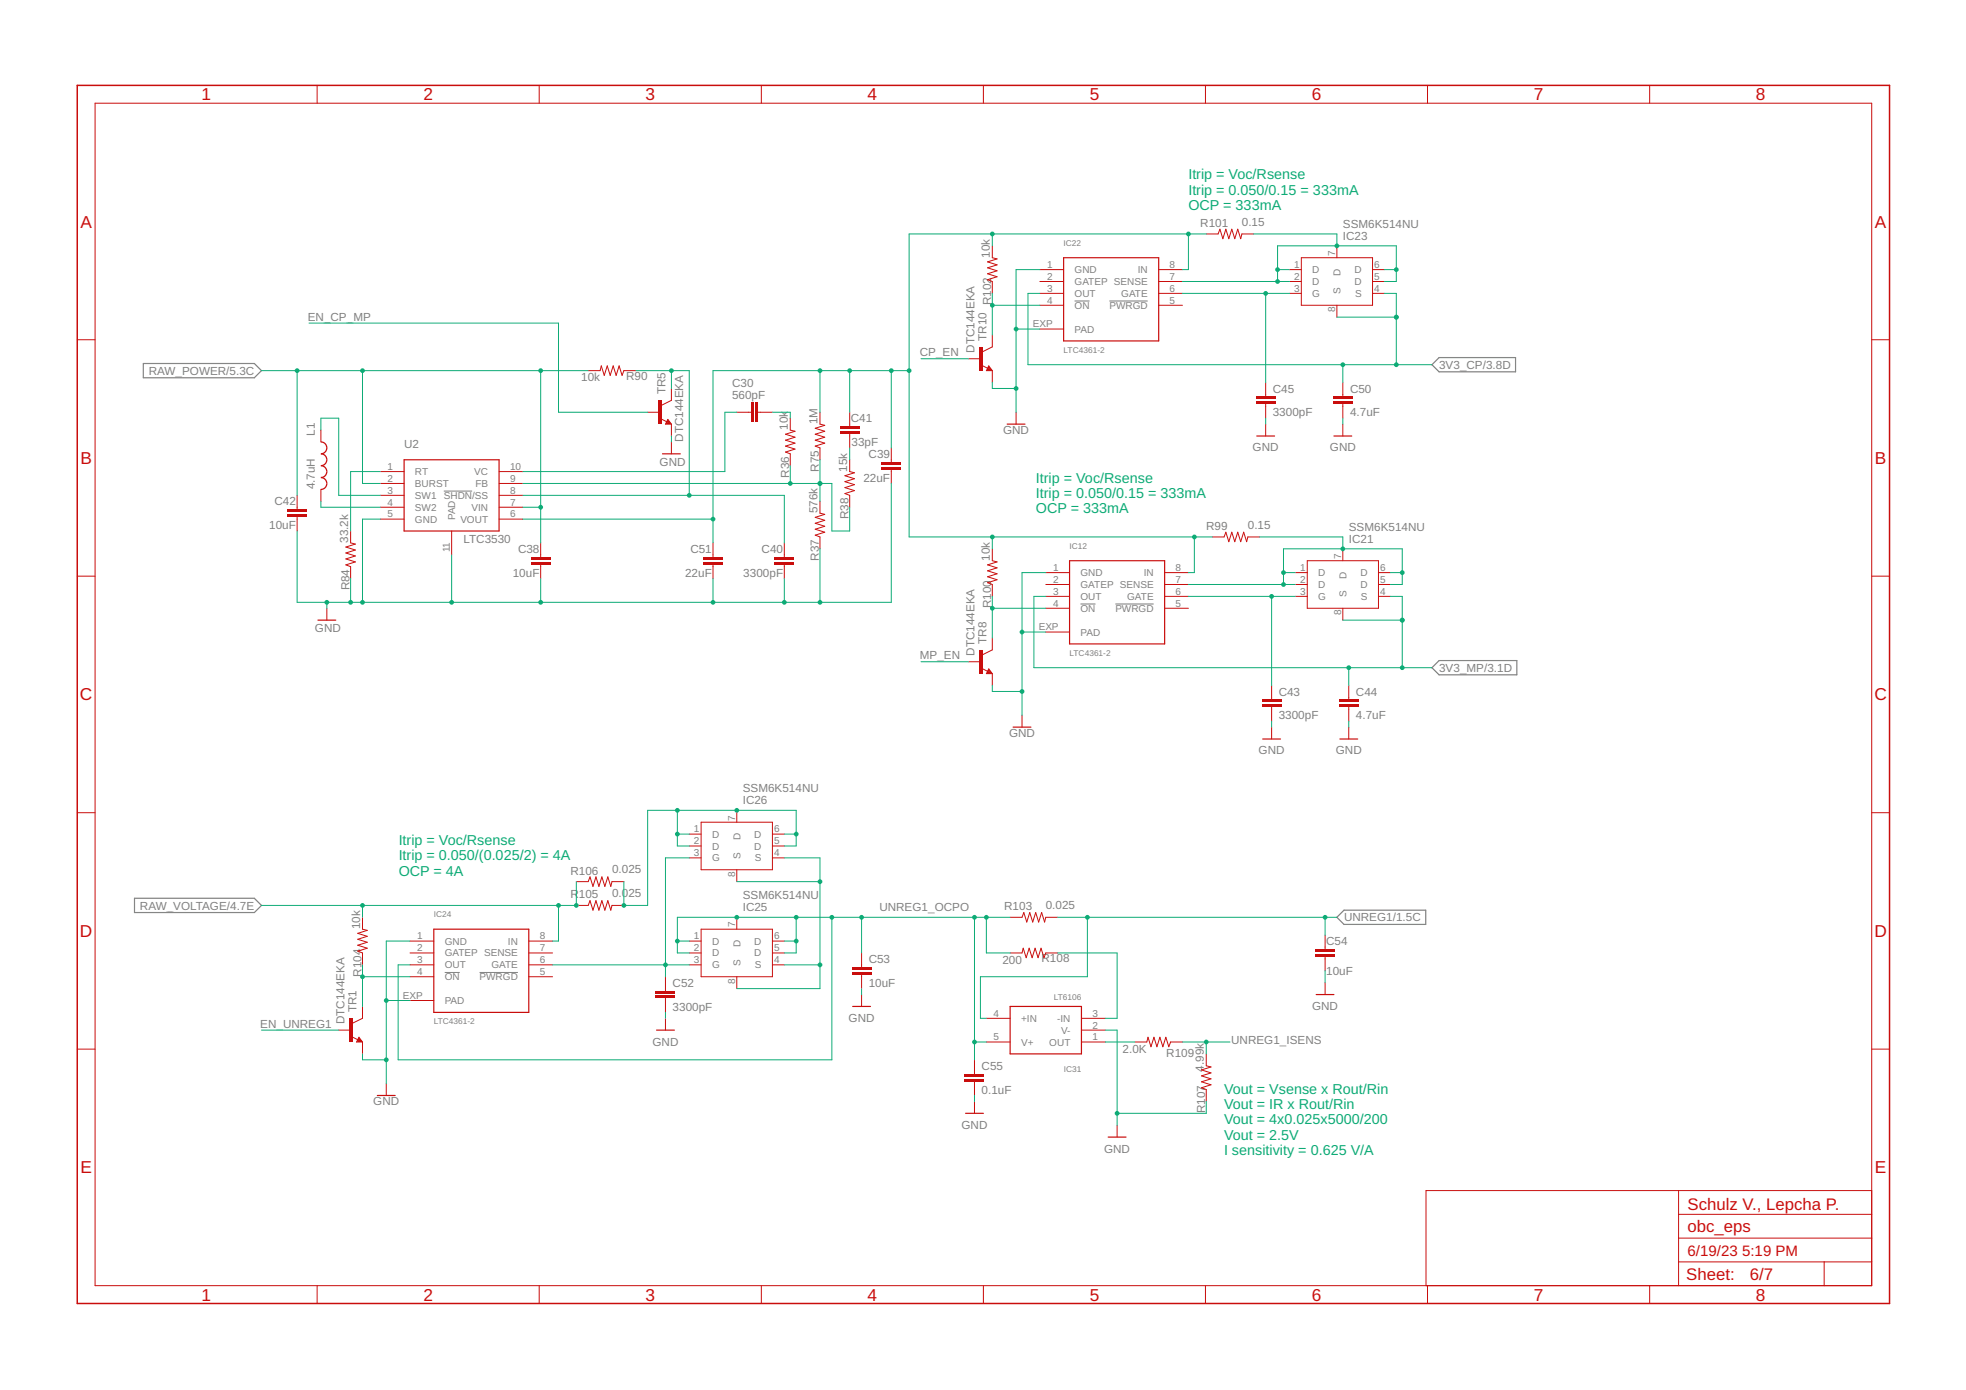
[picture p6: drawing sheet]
<svg xmlns="http://www.w3.org/2000/svg" width="420mm" height="297mm" viewBox="0 0 420 297" stroke-linecap="round" stroke-linejoin="round" font-family="sans-serif">
<defs><g id="words">
<g font-size="3.7" fill="#c90d0c">
<text x="43" y="21.4">1</text>
<text x="90.5" y="21.4">2</text>
<text x="138" y="21.4">3</text>
<text x="185.4" y="21.4">4</text>
<text x="232.9" y="21.4">5</text>
<text x="280.3" y="21.4">6</text>
<text x="327.8" y="21.4">7</text>
<text x="375.3" y="21.4">8</text>
<text x="17.2" y="48.6">A</text>
<text x="400.7" y="48.6">A</text>
<text x="17.2" y="99.2">B</text>
<text x="400.7" y="99.2">B</text>
<text x="17.1" y="149.7">C</text>
<text x="400.6" y="149.7">C</text>
<text x="17.1" y="200.2">D</text>
<text x="400.6" y="200.2">D</text>
<text x="17.2" y="250.8">E</text>
<text x="400.7" y="250.8">E</text>
<text x="43" y="277.9">1</text>
<text x="90.5" y="277.9">2</text>
<text x="138" y="277.9">3</text>
<text x="185.4" y="277.9">4</text>
<text x="232.9" y="277.9">5</text>
<text x="280.3" y="277.9">6</text>
<text x="327.8" y="277.9">7</text>
<text x="375.3" y="277.9">8</text>
</g>
<g font-size="3.6" fill="#c90d0c">
<text x="360.6" y="258.5">Schulz V., Lepcha P.</text>
<text x="360.6" y="263.3">obc_eps</text>
<text x="360.4" y="273.6">Sheet:</text>
<text x="374" y="273.5">6/7</text>
</g>
<g font-size="3.2" fill="#c90d0c">
<text x="360.6" y="268.4">6/19/23</text>
<text x="372.3" y="268.4">5:19 PM</text>
</g>
<g font-size="3.1" fill="#0dab76">
<text x="254" y="38.4">Itrip = Voc/Rsense</text>
<text x="254" y="41.6">Itrip = 0.050/0.15 = 333mA</text>
<text x="254" y="44.9">OCP = 333mA</text>
<text x="221.4" y="103.1">Itrip = Voc/Rsense</text>
<text x="221.4" y="106.4">Itrip = 0.050/0.15 = 333mA</text>
<text x="221.4" y="109.7">OCP = 333mA</text>
<text x="85.2" y="180.6">Itrip = Voc/Rsense</text>
<text x="85.2" y="183.8">Itrip = 0.050/(0.025/2) = 4A</text>
<text x="85.2" y="187.1">OCP = 4A</text>
<text x="261.6" y="233.7">Vout = Vsense x Rout/Rin</text>
<text x="261.6" y="237">Vout = IR x Rout/Rin</text>
<text x="261.6" y="240.2">Vout = 4x0.025x5000/200</text>
<text x="261.6" y="243.5">Vout = 2.5V</text>
<text x="261.6" y="246.8">I sensitivity = 0.625 V/A</text>
</g>
<g font-size="2.5" fill="#808080">
<text x="256.5" y="48.5">R101</text>
<text x="265.4" y="48.2">0.15</text>
<text x="287" y="48.7">SSM6K514NU</text>
<text x="287" y="51.3">IC23</text>
<text x="211.6" y="55.1" transform="rotate(-90 211.6 55.1)">10k</text>
<text x="211.8" y="65.2" transform="rotate(-90 211.8 65.2)">R102</text>
<text x="65.8" y="68.5">EN_CP_MP</text>
<text x="196.6" y="76.2">CP_EN</text>
<text x="208.3" y="75.4" transform="rotate(-90 208.3 75.4)">DTC144EKA</text>
<text x="210.8" y="72.8" transform="rotate(-90 210.8 72.8)">TR10</text>
<text x="31.8" y="80.1">RAW_POWER/5.3C</text>
<text x="124.2" y="81.5">10k</text>
<text x="133.8" y="81.2">R90</text>
<text x="156.4" y="82.6">C30</text>
<text x="272" y="83.9">C45</text>
<text x="288.5" y="83.9">C50</text>
<text x="307.6" y="78.8">3V3_CP/3.8D</text>
<text x="142.2" y="84.3" transform="rotate(-90 142.2 84.3)">TR5</text>
<text x="156.4" y="85.2">560pF</text>
<text x="272" y="89">3300pF</text>
<text x="288.5" y="89">4.7uF</text>
<text x="67.3" y="93.2" transform="rotate(-90 67.3 93.2)">L1</text>
<text x="86.4" y="95.7">U2</text>
<text x="146" y="94.4" transform="rotate(-90 146 94.4)">DTC144EKA</text>
<text x="168.4" y="91.9" transform="rotate(-90 168.4 91.9)">10k</text>
<text x="174.7" y="90.6" transform="rotate(-90 174.7 90.6)">1M</text>
<text x="181.8" y="90.2">C41</text>
<text x="182" y="95.3">33pF</text>
<text x="214.4" y="92.7">GND</text>
<text x="141" y="99.5">GND</text>
<text x="175" y="100.8" transform="rotate(-90 175 100.8)">R75</text>
<text x="181.1" y="100.8" transform="rotate(-90 181.1 100.8)">15k</text>
<text x="185.6" y="97.9">C39</text>
<text x="267.7" y="96.5">GND</text>
<text x="284.2" y="96.5">GND</text>
<text x="67.3" y="104.6" transform="rotate(-90 67.3 104.6)">4.7uH</text>
<text x="168.7" y="102.1" transform="rotate(-90 168.7 102.1)">R36</text>
<text x="184.5" y="102.9">22uF</text>
<text x="57.5" y="113.1">10uF</text>
<text x="58.6" y="108">C42</text>
<text x="174.7" y="109.7" transform="rotate(-90 174.7 109.7)">576k</text>
<text x="181.4" y="110.9" transform="rotate(-90 181.4 110.9)">R38</text>
<text x="257.8" y="113.3">R99</text>
<text x="266.7" y="113">0.15</text>
<text x="288.3" y="113.5">SSM6K514NU</text>
<text x="74.4" y="116" transform="rotate(-90 74.4 116)">33.2k</text>
<text x="99.1" y="116">LTC3530</text>
<text x="110.7" y="118.2">C38</text>
<text x="147.5" y="118.2">C51</text>
<text x="162.8" y="118.2">C40</text>
<text x="175" y="119.8" transform="rotate(-90 175 119.8)">R37</text>
<text x="211.6" y="119.8" transform="rotate(-90 211.6 119.8)">10k</text>
<text x="288.3" y="116">IC21</text>
<text x="109.6" y="123.3">10uF</text>
<text x="146.4" y="123.3">22uF</text>
<text x="158.9" y="123.3">3300pF</text>
<text x="74.7" y="126.2" transform="rotate(-90 74.7 126.2)">R84</text>
<text x="211.8" y="130" transform="rotate(-90 211.8 130)">R100</text>
<text x="67.3" y="135.1">GND</text>
<text x="210.8" y="137.6" transform="rotate(-90 210.8 137.6)">TR8</text>
<text x="196.6" y="140.9">MP_EN</text>
<text x="208.3" y="140.1" transform="rotate(-90 208.3 140.1)">DTC144EKA</text>
<text x="307.6" y="143.6">3V3_MP/3.1D</text>
<text x="273.3" y="148.7">C43</text>
<text x="289.8" y="148.7">C44</text>
<text x="273.3" y="153.7">3300pF</text>
<text x="289.8" y="153.7">4.7uF</text>
<text x="215.6" y="157.4">GND</text>
<text x="269" y="161.2">GND</text>
<text x="285.5" y="161.2">GND</text>
<text x="158.7" y="169.4">SSM6K514NU</text>
<text x="158.7" y="171.9">IC26</text>
<text x="121.9" y="192">R</text>
<text x="121.9" y="186.9">R106</text>
<text x="123.7" y="192">105</text>
<text x="130.8" y="191.7">0.025</text>
<text x="130.8" y="186.6">0.025</text>
<text x="29.9" y="194.4">RAW_VOLTAGE/4.7E</text>
<text x="158.7" y="192.2">SSM6K514NU</text>
<text x="158.7" y="194.7">IC25</text>
<text x="187.9" y="194.7">UNREG1_OCPO</text>
<text x="214.6" y="194.5">R103</text>
<text x="223.5" y="194.2">0.025</text>
<text x="287.2" y="196.9">UNREG1/1.5C</text>
<text x="77" y="198.6" transform="rotate(-90 77 198.6)">10k</text>
<text x="283.4" y="202">C54</text>
<text x="77.2" y="208.7" transform="rotate(-90 77.2 208.7)">R104</text>
<text x="185.7" y="205.8">C53</text>
<text x="214.2" y="205.9">200</text>
<text x="222.6" y="205.6">R108</text>
<text x="283.4" y="208.3">10uF</text>
<text x="143.7" y="216">3300pF</text>
<text x="143.7" y="210.9">C52</text>
<text x="185.7" y="210.9">10uF</text>
<text x="280.4" y="215.8">GND</text>
<text x="55.6" y="219.6">EN_UNREG1</text>
<text x="73.7" y="218.9" transform="rotate(-90 73.7 218.9)">DTC144EKA</text>
<text x="76.2" y="216.3" transform="rotate(-90 76.2 216.3)">TR1</text>
<text x="181.4" y="218.4">GND</text>
<text x="139.5" y="223.4">GND</text>
<text x="239.9" y="225">2.0K</text>
<text x="249.3" y="226">R109</text>
<text x="263.1" y="223.2">UNREG1_ISENS</text>
<text x="209.8" y="233.7">0.1uF</text>
<text x="209.8" y="228.7">C55</text>
<text x="257.3" y="229" transform="rotate(-90 257.3 229)">4.99k</text>
<text x="79.8" y="236.1">GND</text>
<text x="257.6" y="237.9" transform="rotate(-90 257.6 237.9)">R107</text>
<text x="205.5" y="241.2">GND</text>
<text x="236" y="246.3">GND</text>
</g>
<g font-size="2.1" fill="#808080">
<text x="223.8" y="57.3">1</text>
<text x="223.8" y="59.8">2</text>
<text x="229.6" y="58.4">GND</text>
<text x="243.1" y="58.4">IN</text>
<text x="250" y="59.8">7</text>
<text x="250" y="57.3">8</text>
<text x="276.6" y="57.3">1</text>
<text x="276.6" y="59.8">2</text>
<text x="280.4" y="58.4">D</text>
<text x="285.4" y="54.7" transform="rotate(-90 285.4 54.7)">7</text>
<text x="286.5" y="59" transform="rotate(-90 286.5 59)">D</text>
<text x="289.5" y="58.4">D</text>
<text x="293.7" y="57.3">6</text>
<text x="293.7" y="59.8">5</text>
<text x="223.8" y="62.3">3</text>
<text x="223.8" y="64.9">4</text>
<text x="229.6" y="60.9">GATEP SENSE</text>
<text x="229.6" y="63.5">OUT</text>
<text x="229.6" y="66">ON</text>
<text x="237.1" y="66">PWRGD</text>
<text x="239.6" y="63.5">GATE</text>
<text x="250" y="64.9">5</text>
<text x="250" y="62.3">6</text>
<text x="276.6" y="62.3">3</text>
<text x="280.4" y="60.9">D</text>
<text x="280.4" y="63.5">G</text>
<text x="286.5" y="62.9" transform="rotate(-90 286.5 62.9)">S</text>
<text x="289.5" y="60.9">D</text>
<text x="289.6" y="63.5">S</text>
<text x="293.7" y="62.3">4</text>
<text x="220.7" y="70">EXP</text>
<text x="229.6" y="71.1">PAD</text>
<text x="285.4" y="66.8" transform="rotate(-90 285.4 66.8)">8</text>
<text x="82.8" y="100.4">1</text>
<text x="88.7" y="101.5">RT</text>
<text x="101.4" y="101.5">VC</text>
<text x="109" y="100.4">10</text>
<text x="82.8" y="103">2</text>
<text x="82.8" y="105.5">3</text>
<text x="88.7" y="104.1">BURST</text>
<text x="88.7" y="106.6">SW1</text>
<text x="94.9" y="106.6">SHDN/SS</text>
<text x="101.6" y="104.1">FB</text>
<text x="109" y="105.5">8</text>
<text x="109" y="103">9</text>
<text x="82.8" y="108">4</text>
<text x="82.8" y="110.6">5</text>
<text x="88.7" y="109.2">SW2</text>
<text x="88.7" y="111.7">GND</text>
<text x="97.3" y="111.1" transform="rotate(-90 97.3 111.1)">PAD</text>
<text x="98.4" y="111.7">VOUT</text>
<text x="100.8" y="109.2">VIN</text>
<text x="109" y="110.6">6</text>
<text x="109" y="108">7</text>
<text x="96.2" y="118" transform="rotate(-90 96.2 118)">11</text>
<text x="286.6" y="119.5" transform="rotate(-90 286.6 119.5)">7</text>
<text x="225.1" y="122">1</text>
<text x="225.1" y="124.6">2</text>
<text x="230.9" y="123.1">GND</text>
<text x="230.9" y="125.7">GATEP SENSE</text>
<text x="244.4" y="123.1">IN</text>
<text x="251.2" y="124.6">7</text>
<text x="251.2" y="122">8</text>
<text x="277.8" y="122">1</text>
<text x="277.8" y="124.6">2</text>
<text x="281.7" y="123.1">D</text>
<text x="281.7" y="125.7">D</text>
<text x="287.8" y="123.7" transform="rotate(-90 287.8 123.7)">D</text>
<text x="290.7" y="123.1">D</text>
<text x="290.7" y="125.7">D</text>
<text x="295" y="122">6</text>
<text x="295" y="124.6">5</text>
<text x="225.1" y="127.1">3</text>
<text x="225.1" y="129.6">4</text>
<text x="230.9" y="128.2">OUT</text>
<text x="230.9" y="130.8">ON</text>
<text x="238.4" y="130.8">PWRGD</text>
<text x="240.9" y="128.2">GATE</text>
<text x="251.2" y="129.6">5</text>
<text x="251.2" y="127.1">6</text>
<text x="277.8" y="127.1">3</text>
<text x="281.7" y="128.2">G</text>
<text x="286.6" y="131.5" transform="rotate(-90 286.6 131.5)">8</text>
<text x="287.7" y="127.7" transform="rotate(-90 287.7 127.7)">S</text>
<text x="290.9" y="128.2">S</text>
<text x="295" y="127.1">4</text>
<text x="222" y="134.7">EXP</text>
<text x="230.9" y="135.8">PAD</text>
<text x="148.3" y="177.9">1</text>
<text x="152.2" y="179">D</text>
<text x="157.1" y="175.3" transform="rotate(-90 157.1 175.3)">7</text>
<text x="158.2" y="179.6" transform="rotate(-90 158.2 179.6)">D</text>
<text x="161.2" y="179">D</text>
<text x="165.4" y="177.9">6</text>
<text x="148.3" y="180.4">2</text>
<text x="148.3" y="183">3</text>
<text x="152.2" y="181.5">D</text>
<text x="152.2" y="184.1">G</text>
<text x="158.2" y="183.5" transform="rotate(-90 158.2 183.5)">S</text>
<text x="161.2" y="181.5">D</text>
<text x="161.3" y="184.1">S</text>
<text x="165.4" y="180.4">5</text>
<text x="165.4" y="183">4</text>
<text x="157.1" y="187.4" transform="rotate(-90 157.1 187.4)">8</text>
<text x="89.2" y="200.7">1</text>
<text x="89.2" y="203.3">2</text>
<text x="95" y="201.9">GND</text>
<text x="108.5" y="201.9">IN</text>
<text x="115.4" y="203.3">7</text>
<text x="115.4" y="200.7">8</text>
<text x="148.3" y="200.7">1</text>
<text x="148.3" y="203.3">2</text>
<text x="152.2" y="201.9">D</text>
<text x="157.1" y="198.2" transform="rotate(-90 157.1 198.2)">7</text>
<text x="158.2" y="202.4" transform="rotate(-90 158.2 202.4)">D</text>
<text x="161.2" y="201.9">D</text>
<text x="165.4" y="200.7">6</text>
<text x="165.4" y="203.3">5</text>
<text x="89.2" y="205.8">3</text>
<text x="89.2" y="208.4">4</text>
<text x="95" y="204.4">GATEP SENSE</text>
<text x="95" y="206.9">OUT</text>
<text x="95" y="209.5">ON</text>
<text x="102.5" y="209.5">PWRGD</text>
<text x="105" y="206.9">GATE</text>
<text x="115.4" y="208.4">5</text>
<text x="115.4" y="205.8">6</text>
<text x="148.3" y="205.8">3</text>
<text x="152.2" y="204.4">D</text>
<text x="152.2" y="206.9">G</text>
<text x="158.2" y="206.4" transform="rotate(-90 158.2 206.4)">S</text>
<text x="161.2" y="204.4">D</text>
<text x="161.3" y="206.9">S</text>
<text x="165.4" y="205.8">4</text>
<text x="86.1" y="213.4">EXP</text>
<text x="95" y="214.6">PAD</text>
<text x="157.1" y="210.3" transform="rotate(-90 157.1 210.3)">8</text>
<text x="212.4" y="217.2">4</text>
<text x="218.2" y="218.4">+IN</text>
<text x="225.9" y="218.4">-IN</text>
<text x="226.8" y="220.9">V-</text>
<text x="233.5" y="219.8">2</text>
<text x="233.5" y="217.2">3</text>
<text x="212.4" y="222.3">5</text>
<text x="218.2" y="223.4">V+</text>
<text x="224.2" y="223.4">OUT</text>
<text x="233.5" y="222.3">1</text>
</g>
<g font-size="1.8" fill="#808080">
<text x="227.3" y="52.5">IC22</text>
<text x="227.3" y="75.4">LTC4361-2</text>
<text x="228.6" y="117.3">IC12</text>
<text x="228.6" y="140.1">LTC4361-2</text>
<text x="92.7" y="196">IC24</text>
<text x="225.2" y="213.8">LT6106</text>
<text x="92.7" y="218.9">LTC4361-2</text>
<text x="227.3" y="229">IC31</text>
</g>
</g></defs>
<path d="M229.6 64.3h3.3M237.1 64.3h8.2M94.8 104.9h6.1M230.9 129.1h3.2M238.4 129.1h8.1M95 207.8h3.3M102.5 207.8h8.2" fill="none" stroke="#808080" stroke-width=".21"/>
<path d="M30.6 77.7h23.8l1.5 1.5-1.5 1.5h-23.8zM307.6 76.4h16.3v3.1h-16.3l-1.6-1.6zM306 142.7l1.6-1.5h16.6v3h-16.6zM28.7 192h25.7l1.5 1.5-1.5 1.5h-25.7zM285.7 196l1.5-1.5h17.5v3h-17.5z" fill="none" stroke="#808080" stroke-width=".25"/>
<path d="M160 88.1h.5M162 88.1h.5" fill="none" stroke="#c90d0c" stroke-width=".21"/>
<g fill="#c90d0c">
<path d="M161.5 86.1h.5v4h-.5z" fill-rule="evenodd"/>
<path d="M160.5 86.1h.5v4h-.5z" fill-rule="evenodd"/>
</g>
<g fill="#c90d0c">
<path d="M161.5 86.1h.5v4h-.5zM161.5 86.1v4h.5v-4z"/>
<path d="M160.5 86.1h.5v4h-.5zM160.5 86.1v4h.5v-4z"/>
</g>
<path d="M157.5 88.1h2.5M162.5 88.1h2.6M168.9 89.4v2.5l1 .3-2 .6 2 .6-2 .7 2 .6-2 .6 2 .7-2 .6 1 .4v2.5M115.5 118.6v.5M175.2 107.1v2.6l1.1 .2-2.1 .7 2.1 .6-2.1 .6 2.1 .7-2.1 .6 2.1 .6-2.1 .7 1 .3v2.6M115.5 120.6v.5" fill="none" stroke="#c90d0c" stroke-width=".21"/>
<g fill="#c90d0c">
<path d="M113.5 119.1h4.1v.5h-4.1z" fill-rule="evenodd"/>
<path d="M113.5 120.1h4.1v.5h-4.1z" fill-rule="evenodd"/>
</g>
<g fill="#c90d0c">
<path d="M113.5 119.1h4.1v.5h-4.1zM113.5 119.1v.5h4.1v-.5z"/>
<path d="M113.5 120.1h4.1v.5h-4.1zM113.5 120.1v.5h4.1v-.5z"/>
</g>
<path d="M190.5 98.3v.4M115.5 116v2.6M190.5 100.3v.5M115.5 121.1v2.5" fill="none" stroke="#c90d0c" stroke-width=".21"/>
<g fill="#c90d0c">
<path d="M188.4 98.7h4.1v.6h-4.1z" fill-rule="evenodd"/>
<path d="M188.4 99.8h4.1v.5h-4.1z" fill-rule="evenodd"/>
</g>
<g fill="#c90d0c">
<path d="M188.4 98.7h4.1v.6h-4.1zM188.4 98.7v.6h4.1v-.6z"/>
<path d="M188.4 99.8h4.1v.5h-4.1zM188.4 99.8v.5h4.1v-.5z"/>
</g>
<path d="M190.5 95.7v2.6M167.6 118.6v.5M190.5 100.8v2.5M167.6 120.6v.5" fill="none" stroke="#c90d0c" stroke-width=".21"/>
<g fill="#c90d0c">
<path d="M165.6 119.1h4.1v.5h-4.1z" fill-rule="evenodd"/>
<path d="M165.6 120.1h4.1v.5h-4.1z" fill-rule="evenodd"/>
</g>
<g fill="#c90d0c">
<path d="M165.6 119.1h4.1v.5h-4.1zM165.6 119.1v.5h4.1v-.5z"/>
<path d="M165.6 120.1h4.1v.5h-4.1zM165.6 120.1v.5h4.1v-.5z"/>
</g>
<path d="M181.6 98.3v2.5l1 .2-2 .7 2 .6-2 .6 2 .7-2 .6 2 .6-2 .7 1 .4v2.5M181.6 90.6v.5M181.6 92.7v.5M167.6 116v2.6M167.6 121.1v2.5" fill="none" stroke="#c90d0c" stroke-width=".21"/>
<g fill="#c90d0c">
<path d="M179.6 91.1h4v.6h-4z" fill-rule="evenodd"/>
<path d="M179.6 92.2h4v.5h-4z" fill-rule="evenodd"/>
</g>
<g fill="#c90d0c">
<path d="M179.6 91.1h4v.6h-4zM179.6 91.1v.6h4v-.6z"/>
<path d="M179.6 92.2h4v.5h-4zM179.6 92.2v.5h4v-.5z"/>
</g>
<path d="M175.2 88.1v2.5l1.1 .3-2.1 .6 2.1 .7-2.1 .6 2.1 .6-2.1 .7 2.1 .6-2.1 .6 1 .4v2.6M181.6 88.1v2.5M181.6 93.2v2.5M63.5 108.4v.5M63.5 110.4v.5M74.9 113.5v2.5l1 .3-2 .6 2 .6-2 .7 2 .6-2 .6 2 .7-2 .6 1 .4v2.5" fill="none" stroke="#c90d0c" stroke-width=".21"/>
<g fill="#c90d0c">
<path d="M61.5 108.9h4v.5h-4z" fill-rule="evenodd"/>
<path d="M61.5 109.9h4v.5h-4z" fill-rule="evenodd"/>
</g>
<g fill="#c90d0c">
<path d="M61.5 108.9h4v.5h-4zM61.5 108.9v.5h4v-.5z"/>
<path d="M61.5 109.9h4v.5h-4zM61.5 109.9v.5h4v-.5z"/>
</g>
<path d="M63.5 105.9v2.5M63.5 110.9v2.6M69.8 130v2.5" fill="none" stroke="#c90d0c" stroke-width=".21"/>
<path d="M67.9 132.5h3.9" fill="none" stroke="#c90d0c" stroke-width=".25"/>
<g fill="#c90d0c">
<path d="M68.6 94.3a1.37 1.37 0 0 1 1.4 1.4h-.3l-.2-.7-.4-.3-.5-.1z" fill-rule="evenodd"/>
<path d="M68.6 96.9l.7-.3 .4-.9h.3a1.41 1.41 0 0 1-1.4 1.4z" fill-rule="evenodd"/>
<path d="M68.6 96.9a1.37 1.37 0 0 1 1.4 1.4h-.3l-.2-.8-.4-.3-.5-.1z" fill-rule="evenodd"/>
<path d="M68.6 99.4l.7-.3 .4-.8h.3a1.37 1.37 0 0 1-1.4 1.3z" fill-rule="evenodd"/>
<path d="M68.6 99.4a1.41 1.41 0 0 1 1.4 1.4h-.3l-.2-.7-.9-.5z" fill-rule="evenodd"/>
<path d="M68.6 101.9l.7-.2 .3-.4 .1-.5h.3a1.37 1.37 0 0 1-1.4 1.4z" fill-rule="evenodd"/>
<path d="M68.6 101.9a1.41 1.41 0 0 1 1.4 1.4h-.3l-.2-.7-.9-.4z" fill-rule="evenodd"/>
<path d="M68.6 104.5l.7-.3 .3-.4 .1-.5h.3a1.37 1.37 0 0 1-1.4 1.4z" fill-rule="evenodd"/>
</g>
<g fill="#c90d0c">
<path d="M68.6 94.3l.4 .1 .6 .3 .4 1h-.3l-.1-.5-.3-.4-.7-.2zM68.6 94.3v.3a1.13 1.13 0 0 1 1.1 1.1h.3v-.2l-.4-.8-.6-.3z"/>
<path d="M68.6 96.9l.7-.3 .4-.9h.3l-.2 .8-.5 .4-.7 .2zM69.7 95.7l-.2 .7-.9 .5v.2l.7-.2 .5-.4 .2-.8z"/>
<path d="M68.6 96.9h.4l.6 .4 .4 1h-.3l-.1-.6-.3-.4-.7-.2zM68.6 96.9v.2l.5 .1 .4 .3 .2 .8h.3l-.4-1-.6-.4z"/>
<path d="M68.6 99.4l.7-.3 .4-.8h.3l-.2 .7-.5 .4-.7 .2zM68.6 99.4v.2h.1l.9-.4 .4-.8v-.1h-.3a1.14 1.14 0 0 1-1.1 1.1z"/>
<path d="M68.6 99.4l1 .4 .4 1h-.3l-.4-.9-.7-.3zM68.6 99.4v.2l.7 .3 .4 .9h.3l-.4-1z"/>
<path d="M68.6 101.9l.7-.2 .3-.4 .1-.5h.3l-.2 .7-.5 .5-.7 .2zM69.7 100.8a1.14 1.14 0 0 1-1.1 1.1v.3h.1l.9-.4 .4-.9v-.1z"/>
<path d="M68.6 101.9l1 .4 .4 1h-.3l-.4-.9-.7-.2zM68.6 101.9v.3l.7 .2 .4 .9h.3l-.4-1z"/>
<path d="M68.6 104.5l.7-.3 .3-.4 .1-.5h.3l-.2 .8-.5 .4-.7 .2zM69.7 103.3a1.14 1.14 0 0 1-1.1 1.2v.2h.1l.9-.4 .4-.8v-.2z"/>
</g>
<g fill="none" stroke="#c90d0c" stroke-width=".21">
<path d="M68.6 91.9v2.5M68.6 104.6v2.5M81.3 100.8h5.1M81.3 103.3h5.1M81.3 105.9h5.1M81.3 108.4h5.1M81.3 110.9h5.1M96.5 113.5v5.1M106.7 100.8h5M106.7 103.3h5M106.7 105.9h5M106.7 108.4h5"/>
<path d="M106.7 110.9h5M223.5 122.4h5.1M223.5 124.9h5.1M223.5 127.4h5.1M223.5 130h5.1M223.5 135.1h5.1M248.9 122.4h5.1M248.9 124.9h5.1M248.9 127.4h5.1M248.9 130h5.1M218.4 152.8v2.6M271.8 149v.5"/>
<path d="M271.8 151.1v.5M271.8 155.4v2.5"/>
</g>
<path d="M86.4 98.3h20.3v15.2h-20.3zM228.6 119.8h20.3v17.8h-20.3zM216.5 155.4h3.8M269.9 157.9h3.8" fill="none" stroke="#c90d0c" stroke-width=".25"/>
<g fill="#c90d0c">
<path d="M269.7 149.5h4.1v.6h-4.1z" fill-rule="evenodd"/>
<path d="M269.7 150.6h4.1v.5h-4.1z" fill-rule="evenodd"/>
</g>
<g fill="#c90d0c">
<path d="M269.7 149.5h4.1v.6h-4.1zM269.7 149.5v.6h4.1v-.6z"/>
<path d="M269.7 150.6h4.1v.5h-4.1zM269.7 150.6v.5h4.1v-.5z"/>
</g>
<path d="M259.1 114.7h2.5l.4-1 .6 2.1 .6-2.1 .7 2.1 .6-2.1 .7 2.1 .6-2.1 .6 2.1 .3-1.1h2.5M271.8 146.5v2.5M271.8 151.6v2.5M288.2 149v.5M288.2 151.1v.5" fill="none" stroke="#c90d0c" stroke-width=".21"/>
<g fill="#c90d0c">
<path d="M286.2 149.5h4.1v.6h-4.1z" fill-rule="evenodd"/>
<path d="M286.2 150.6h4.1v.5h-4.1z" fill-rule="evenodd"/>
</g>
<g fill="#c90d0c">
<path d="M286.2 149.5h4.1v.6h-4.1zM286.2 149.5v.6h4.1v-.6z"/>
<path d="M286.2 150.6h4.1v.5h-4.1zM286.2 150.6v.5h4.1v-.5z"/>
</g>
<g fill="none" stroke="#c90d0c" stroke-width=".21">
<path d="M212.1 117.3v2.5l1 .3-2 .6 2 .6-2 .7 2 .6-2 .7 2 .6-2 .6 1 .4v2.5M279.4 119.8h15.2v10.2h-15.2zM287 117.3v2.5M212.1 138.9l-2.1 1M276.8 122.4h2.6M276.8 124.9h2.6M276.8 127.4h2.6M287 130v2.5M294.6 122.4h2.5M294.6 124.9h2.5M294.6 127.4h2.5M209.8 142.8l1.3 .7"/>
<path d="M211.3 142.9l.8 1.1h-1.3zM288.2 146.5v2.5M288.2 151.6v2.5M288.2 155.4v2.5"/>
</g>
<path d="M211.3 143.4l.1 .3h-.3l.2-.5 .5 .6h-.7M286.3 157.9h3.9" fill="none" stroke="#c90d0c" stroke-width=".25"/>
<path d="M209.3 138.9h.7v5.1h-.7z" fill-rule="evenodd" fill="#c90d0c"/>
<path d="M209.3 138.9h.7v5.1h-.7zM209.3 138.9v5.1h.7v-5.1z" fill="#c90d0c"/>
<g fill="none" stroke="#c90d0c" stroke-width=".21">
<path d="M222.2 57.6h5.1M247.6 57.6h5.1M222.2 60.2h5.1M222.2 62.7h5.1M222.2 65.2h5.1M222.2 70.3h5.1M247.6 60.2h5.1M247.6 62.7h5.1M247.6 65.2h5.1M217.1 88.1v2.5M270.5 84.3v.5M270.5 86.3v.5"/>
<path d="M270.5 90.6v2.6M212.1 136.3v2.6M207 141.4h2.5M212.1 144v2.5"/>
</g>
<path d="M227.3 55.1h20.3v17.8h-20.3zM215.2 90.6h3.9M268.6 93.2h3.8" fill="none" stroke="#c90d0c" stroke-width=".25"/>
<g fill="#c90d0c">
<path d="M268.5 84.8h4v.5h-4z" fill-rule="evenodd"/>
<path d="M268.5 85.8h4v.5h-4z" fill-rule="evenodd"/>
</g>
<g fill="#c90d0c">
<path d="M268.5 84.8h4v.5h-4zM268.5 84.8v.5h4v-.5z"/>
<path d="M268.5 85.8h4v.5h-4zM268.5 85.8v.5h4v-.5z"/>
</g>
<path d="M257.8 50h2.5l.4-1 .6 2 .7-2 .6 2 .6-2 .7 2 .6-2 .7 2 .2-1h2.5M270.5 81.7v2.6M270.5 86.8v2.6M287 84.3v.5M287 86.3v.5" fill="none" stroke="#c90d0c" stroke-width=".21"/>
<g fill="#c90d0c">
<path d="M284.9 84.8h4.1v.5h-4.1z" fill-rule="evenodd"/>
<path d="M284.9 85.8h4.1v.5h-4.1z" fill-rule="evenodd"/>
</g>
<g fill="#c90d0c">
<path d="M284.9 84.8h4.1v.5h-4.1zM284.9 84.8v.5h4.1v-.5z"/>
<path d="M284.9 85.8h4.1v.5h-4.1zM284.9 85.8v.5h4.1v-.5z"/>
</g>
<g fill="none" stroke="#c90d0c" stroke-width=".21">
<path d="M275.6 57.6h2.5M278.1 55.1h15.2v10.1h-15.2zM285.7 52.5v2.6M293.3 57.6h2.6M275.6 60.2h2.5M275.6 62.7h2.5M285.7 65.2v2.6M293.3 60.2h2.6M293.3 62.7h2.6M287 81.7v2.6M287 86.8v2.6M287 90.6v2.6"/>
<path d="M152.4 118.6v.5M152.4 120.6v.5"/>
</g>
<path d="M285.1 93.2h3.8" fill="none" stroke="#c90d0c" stroke-width=".25"/>
<g fill="#c90d0c">
<path d="M150.3 119.1h4.1v.5h-4.1z" fill-rule="evenodd"/>
<path d="M150.3 120.1h4.1v.5h-4.1z" fill-rule="evenodd"/>
</g>
<g fill="#c90d0c">
<path d="M150.3 119.1h4.1v.5h-4.1zM150.3 119.1v.5h4.1v-.5z"/>
<path d="M150.3 120.1h4.1v.5h-4.1zM150.3 120.1v.5h4.1v-.5z"/>
</g>
<path d="M212.1 52.5v2.6l1 .2-2 .7 2 .6-2 .6 2 .7-2 .6 2 .6-2 .7 1 .4v2.5M209.8 78.1l1.3 .6M211.3 78.2l.8 1h-1.3zM212.1 74.1l-2.1 1M152.4 116v2.6M152.4 121.1v2.5" fill="none" stroke="#c90d0c" stroke-width=".21"/>
<path d="M211.3 78.7l.1 .3h-.3l.2-.6 .5 .7h-.7" fill="none" stroke="#c90d0c" stroke-width=".25"/>
<path d="M209.3 74.1h.7v5.1h-.7z" fill-rule="evenodd" fill="#c90d0c"/>
<path d="M209.3 74.1h.7v5.1h-.7zM209.3 74.1v5.1h.7v-5.1z" fill="#c90d0c"/>
<g fill="none" stroke="#c90d0c" stroke-width=".21">
<path d="M67.8 18.2v3.9M115.2 18.2v3.9M162.7 18.2v3.9M210.2 18.2v3.9M257.6 18.2v3.9M305.1 18.2v3.9M352.6 18.2v3.9M20.3 22.1h379.7v252.6h-379.7zM16.5 72.6h3.8M207 76.7h2.5M212.1 71.6v2.5M212.1 79.2v2.5"/>
<path d="M400 72.6h3.8M16.5 123.1h3.8M400 123.1h3.8M16.5 173.7h3.8M400 173.7h3.8M87.6 201.1h5.1M87.6 203.6h5.1M87.6 206.2h5.1M87.6 208.7h5.1M87.6 213.8h5.1M113 201.1h5.1M113 203.6h5.1"/>
<path d="M113 206.2h5.1M113 208.7h5.1M142.2 211.3v.5M142.2 213.3v.5M142.2 217.6v2.5M16.5 224.2h3.8M82.5 231.6v2.5M400 224.2h3.8M358.7 254.4v20.3M358.7 259.5h41.3M400 254.4h-95.2v20.3M67.8 274.7v3.9"/>
<path d="M115.2 274.7v3.9M162.7 274.7v3.9M210.2 274.7v3.9M257.6 274.7v3.9M305.1 274.7v3.9M352.6 274.7v3.9M358.7 269.7h41.3M358.7 264.6h41.3M389.8 269.7v5"/>
</g>
<path d="M16.5 18.2h387.3v260.4h-387.3z" fill="none" stroke="#c90d0c" stroke-width=".32"/>
<path d="M92.7 198.6h20.3v17.7h-20.3zM80.6 234.1h3.9M140.3 220.1h3.8" fill="none" stroke="#c90d0c" stroke-width=".25"/>
<g fill="#c90d0c">
<path d="M140.2 211.8h4.1v.5h-4.1z" fill-rule="evenodd"/>
<path d="M140.2 212.8h4.1v.5h-4.1z" fill-rule="evenodd"/>
</g>
<g fill="#c90d0c">
<path d="M140.2 211.8h4.1v.5h-4.1zM140.2 211.8v.5h4.1v-.5z"/>
<path d="M140.2 212.8h4.1v.5h-4.1zM140.2 212.8v.5h4.1v-.5z"/>
</g>
<path d="M142.2 208.7v2.6M142.2 213.8v2.5M184.1 206.2v.5M184.1 208.2v.5" fill="none" stroke="#c90d0c" stroke-width=".21"/>
<g fill="#c90d0c">
<path d="M182.1 206.7h4.1v.5h-4.1z" fill-rule="evenodd"/>
<path d="M182.1 207.7h4.1v.5h-4.1z" fill-rule="evenodd"/>
</g>
<g fill="#c90d0c">
<path d="M182.1 206.7h4.1v.5h-4.1zM182.1 206.7v.5h4.1v-.5z"/>
<path d="M182.1 207.7h4.1v.5h-4.1zM182.1 207.7v.5h4.1v-.5z"/>
</g>
<g fill="none" stroke="#c90d0c" stroke-width=".21">
<path d="M77.5 196v2.6l1 .2-2 .7 2 .6-2 .6 2 .7-2 .6 2 .6-2 .7 1 .3v2.6M149.8 198.6h15.3v10.1h-15.3zM157.5 196v2.6M77.5 217.6l-2.1 1M147.3 201.1h2.5M147.3 203.6h2.5M147.3 206.2h2.5M157.5 208.7v2.6M165.1 201.1h2.5M165.1 203.6h2.5M165.1 206.2h2.5M184.1 203.6v2.6"/>
<path d="M184.1 208.7v2.6M184.1 212.5v2.6M75.2 221.6l1.3 .6M76.7 221.7l.8 1h-1.3z"/>
</g>
<path d="M182.2 215.1h3.8M76.7 222.2l.1 .2h-.3l.2-.5 .5 .6h-.7" fill="none" stroke="#c90d0c" stroke-width=".25"/>
<path d="M74.7 217.6h.7v5.1h-.7z" fill-rule="evenodd" fill="#c90d0c"/>
<path d="M74.7 217.6h.7v5.1h-.7zM74.7 217.6v5.1h.7v-5.1z" fill="#c90d0c"/>
<g fill="none" stroke="#c90d0c" stroke-width=".21">
<path d="M147.3 178.2h2.5M149.8 175.7h15.3v10.2h-15.3zM157.5 173.2v2.5M165.1 178.2h2.5M123.2 193.5h2.5l.4-1 .6 2 .7-2 .6 2 .6-2 .7 2 .6-2 .6 2 .3-1h2.5M123.2 188.4h2.5l.4-1 .6 2 .7-2 .6 2 .6-2 .7 2 .6-2 .6 2 .3-1h2.5M147.3 180.8h2.5M147.3 183.3h2.5M157.5 185.9v2.5M165.1 180.8h2.5M165.1 183.3h2.5M77.5 215.1v2.5"/>
<path d="M210.8 217.6h5.1M231.1 217.6h5.1M283.2 202.4v.5M283.2 204.4v.5M72.4 220.1h2.5M77.5 222.7v2.5M208.3 235.4v2.5M210.8 222.7h5.1M231.1 220.1h5.1M231.1 222.7h5.1M238.7 240.5v2.5"/>
</g>
<path d="M215.9 215.1h15.2v10.1h-15.2zM206.4 237.9h3.8M236.8 243h3.8" fill="none" stroke="#c90d0c" stroke-width=".25"/>
<g fill="#c90d0c">
<path d="M281.2 202.9h4v.5h-4z" fill-rule="evenodd"/>
<path d="M281.2 203.9h4v.5h-4z" fill-rule="evenodd"/>
</g>
<g fill="#c90d0c">
<path d="M281.2 202.9h4v.5h-4zM281.2 202.9v.5h4v-.5z"/>
<path d="M281.2 203.9h4v.5h-4zM281.2 203.9v.5h4v-.5z"/>
</g>
<path d="M215.9 196h2.5l.4-1 .6 2 .7-2 .6 2 .6-2 .7 2 .6-2 .6 2 .3-1h2.5M283.2 199.8v2.6M283.2 204.9v2.6M283.2 210v2.5M208.3 229v.5M208.3 231.1v.5" fill="none" stroke="#c90d0c" stroke-width=".21"/>
<path d="M281.3 212.5h3.8" fill="none" stroke="#c90d0c" stroke-width=".25"/>
<g fill="#c90d0c">
<path d="M206.2 229.5h4.1v.5h-4.1z" fill-rule="evenodd"/>
<path d="M206.2 230.5h4.1v.6h-4.1z" fill-rule="evenodd"/>
</g>
<g fill="#c90d0c">
<path d="M206.2 229.5h4.1v.5h-4.1zM206.2 229.5v.5h4.1v-.5z"/>
<path d="M206.2 230.5h4.1v.6h-4.1zM206.2 230.5v.6h4.1v-.6z"/>
</g>
<path d="M125.7 79.2h2.5l.3-1 .6 2 .7-2 .6 2 .6-2 .7 2 .6-2 .6 2 .4-1h2.6M141.3 89.5l1.2 .6M142.7 89.6l.8 1h-1.3zM143.5 85.6l-2 1M215.9 203.6h2.5l.3-1 .6 2.1 .6-2.1 .7 2.1 .6-2.1 .6 2.1 .7-2.1 .6 2.1 .4-1.1h2.5M208.3 226.5v2.5M208.3 231.6v2.5M242.5 222.7h2.6l.2-1 .7 2 .6-2 .6 2 .7-2 .6 2 .7-2 .6 2 .4-1h2.5M257.8 225.2v2.6l1 .2-2 .6 2 .7-2 .6 2 .6-2 .7 2 .6-2 .7 1 .3v2.6" fill="none" stroke="#c90d0c" stroke-width=".21"/>
<path d="M142.7 90.1l.2 .3h-.4l.2-.5 .5 .6h-.7" fill="none" stroke="#c90d0c" stroke-width=".25"/>
<path d="M140.7 85.6h.8v5h-.8z" fill-rule="evenodd" fill="#c90d0c"/>
<path d="M140.7 85.6h.8v5h-.8zM140.7 85.6v5h.8v-5z" fill="#c90d0c"/>
<path d="M138.4 88.1h2.5M143.5 83v2.6M143.5 90.6v2.6M143.5 94.4v2.6" fill="none" stroke="#c90d0c" stroke-width=".21"/>
<path d="M141.6 97h3.8" fill="none" stroke="#c90d0c" stroke-width=".25"/>
<path d="M175.2 117.3v11.4M190.5 103.3v25.4h-75v-5.1" fill="none" stroke="#0dab76" stroke-width=".21"/>
<circle cx="175.2" cy="128.7" r=".51" fill="#0dab76"/>
<path d="M174.7 128.7a.51 .51 0 0 1 1 0 .51 .51 0 0 1-1 0zM174.7 128.7a.51 .51 0 0 0 1 0 .51 .51 0 0 0-1 0z" fill="#0dab76"/>
<path d="M77.5 110.9v17.8h-2.6v-5.1" fill="none" stroke="#0dab76" stroke-width=".21"/>
<circle cx="74.9" cy="128.7" r=".51" fill="#0dab76"/>
<path d="M74.4 128.7a.51 .51 0 0 1 1 0 .51 .51 0 0 1-1 0zM74.4 128.7a.51 .51 0 0 0 1 0 .51 .51 0 0 0-1 0z" fill="#0dab76"/>
<path d="M63.5 113.5v15.2h11.4M69.8 128.7v1.3" fill="none" stroke="#0dab76" stroke-width=".21"/>
<circle cx="69.8" cy="128.7" r=".51" fill="#0dab76"/>
<path d="M69.3 128.7a.55 .55 0 0 1 1.1 0 .55 .55 0 0 1-1.1 0zM69.3 128.7a.55 .55 0 0 0 1.1 0 .55 .55 0 0 0-1.1 0z" fill="#0dab76"/>
<path d="M77.5 110.9h3.8M96.5 128.7h19" fill="none" stroke="#0dab76" stroke-width=".21"/>
<g fill="#0dab76">
<circle cx="115.5" cy="128.7" r=".51"/>
<circle cx="77.5" cy="128.7" r=".51"/>
</g>
<g fill="#0dab76">
<path d="M115 128.7a.55 .55 0 0 1 1.1 0 .55 .55 0 0 1-1.1 0zM115 128.7a.55 .55 0 0 0 1.1 0 .55 .55 0 0 0-1.1 0z"/>
<path d="M77 128.7a.51 .51 0 0 1 1 0 .51 .51 0 0 1-1 0zM77 128.7a.51 .51 0 0 0 1 0 .51 .51 0 0 0-1 0z"/>
</g>
<path d="M96.5 118.6v10.1h-19" fill="none" stroke="#0dab76" stroke-width=".21"/>
<circle cx="96.5" cy="128.7" r=".51" fill="#0dab76"/>
<path d="M96 128.7a.51 .51 0 0 1 1 0 .51 .51 0 0 1-1 0zM96 128.7a.51 .51 0 0 0 1 0 .51 .51 0 0 0-1 0z" fill="#0dab76"/>
<path d="M152.4 123.6v5.1" fill="none" stroke="#0dab76" stroke-width=".21"/>
<circle cx="152.4" cy="128.7" r=".51" fill="#0dab76"/>
<path d="M151.9 128.7a.51 .51 0 0 1 1 0 .51 .51 0 0 1-1 0zM151.9 128.7a.51 .51 0 0 0 1 0 .51 .51 0 0 0-1 0z" fill="#0dab76"/>
<path d="M167.6 123.6v5.1" fill="none" stroke="#0dab76" stroke-width=".21"/>
<circle cx="167.6" cy="128.7" r=".51" fill="#0dab76"/>
<path d="M167.1 128.7a.51 .51 0 0 1 1 0 .51 .51 0 0 1-1 0zM167.1 128.7a.51 .51 0 0 0 1 0 .51 .51 0 0 0-1 0z" fill="#0dab76"/>
<path d="M218.4 135.1h5.1M223.5 122.4h-5.1v25.4" fill="none" stroke="#0dab76" stroke-width=".21"/>
<circle cx="218.4" cy="135.1" r=".51" fill="#0dab76"/>
<path d="M217.9 135.1a.51 .51 0 0 1 1 0 .51 .51 0 0 1-1 0zM217.9 135.1a.51 .51 0 0 0 1 0 .51 .51 0 0 0-1 0z" fill="#0dab76"/>
<path d="M212.1 146.5v1.3h6.3v5" fill="none" stroke="#0dab76" stroke-width=".21"/>
<circle cx="218.4" cy="147.8" r=".51" fill="#0dab76"/>
<path d="M217.9 147.8a.51 .51 0 0 1 1 0 .51 .51 0 0 1-1 0zM217.9 147.8a.51 .51 0 0 0 1 0 .51 .51 0 0 0-1 0z" fill="#0dab76"/>
<path d="M222.2 57.6h-5.1v25.4M217.1 70.3h5.1M271.8 154.1v1.3M288.2 154.1v1.3" fill="none" stroke="#0dab76" stroke-width=".21"/>
<circle cx="217.1" cy="70.3" r=".51" fill="#0dab76"/>
<path d="M216.6 70.3a.55 .55 0 0 1 1.1 0 .55 .55 0 0 1-1.1 0zM216.6 70.3a.55 .55 0 0 0 1.1 0 .55 .55 0 0 0-1.1 0z" fill="#0dab76"/>
<path d="M212.1 81.7v1.3h5v5.1" fill="none" stroke="#0dab76" stroke-width=".21"/>
<circle cx="217.1" cy="83" r=".51" fill="#0dab76"/>
<path d="M216.6 83a.55 .55 0 0 1 1.1 0 .55 .55 0 0 1-1.1 0zM216.6 83a.55 .55 0 0 0 1.1 0 .55 .55 0 0 0-1.1 0z" fill="#0dab76"/>
<path d="M270.5 89.4v1.2M287 89.4v1.2M82.5 213.8h5.1M87.6 201.1h-5.1v25.4" fill="none" stroke="#0dab76" stroke-width=".21"/>
<circle cx="82.5" cy="213.8" r=".51" fill="#0dab76"/>
<path d="M82 213.8a.55 .55 0 0 1 1.1 0 .55 .55 0 0 1-1.1 0zM82 213.8a.55 .55 0 0 0 1.1 0 .55 .55 0 0 0-1.1 0z" fill="#0dab76"/>
<path d="M77.5 225.2v1.3h5v5.1" fill="none" stroke="#0dab76" stroke-width=".21"/>
<circle cx="82.5" cy="226.5" r=".51" fill="#0dab76"/>
<path d="M82 226.5a.55 .55 0 0 1 1.1 0 .55 .55 0 0 1-1.1 0zM82 226.5a.55 .55 0 0 0 1.1 0 .55 .55 0 0 0-1.1 0z" fill="#0dab76"/>
<path d="M142.2 216.3v1.3M184.1 211.3v1.2M208.3 234.1v1.3M236.2 220.1h2.5v20.4M257.8 235.4v2.5h-19.1" fill="none" stroke="#0dab76" stroke-width=".21"/>
<circle cx="238.7" cy="237.9" r=".51" fill="#0dab76"/>
<path d="M238.2 237.9a.51 .51 0 0 1 1 0 .51 .51 0 0 1-1 0zM238.2 237.9a.51 .51 0 0 0 1 0 .51 .51 0 0 0-1 0z" fill="#0dab76"/>
<path d="M298.4 62.7v5.1h-12.7M143.5 93.2v1.2M283.2 207.5v2.5" fill="none" stroke="#0dab76" stroke-width=".21"/>
<circle cx="298.4" cy="67.8" r=".51" fill="#0dab76"/>
<g fill="#0dab76">
<path d="M297.9 67.8a.51 .51 0 0 1 1 0 .51 .51 0 0 1-1 0zM297.9 67.8a.51 .51 0 0 0 1 0 .51 .51 0 0 0-1 0z"/>
<path d="M297.9 67.8a.51 .51 0 0 1 1 0 .51 .51 0 0 1-1 0zM297.9 67.8a.51 .51 0 0 0 1 0 .51 .51 0 0 0-1 0z"/>
</g>
<path d="M222.2 62.7h-2.5v15.2h78.7v-10.1M287 77.9v3.8M295.9 62.7h2.5" fill="none" stroke="#0dab76" stroke-width=".21"/>
<circle cx="287" cy="77.9" r=".51" fill="#0dab76"/>
<path d="M286.5 77.9a.51 .51 0 0 1 1 0 .51 .51 0 0 1-1 0zM286.5 77.9a.51 .51 0 0 0 1 0 .51 .51 0 0 0-1 0z" fill="#0dab76"/>
<path d="M298.4 77.9h7.6" fill="none" stroke="#0dab76" stroke-width=".21"/>
<circle cx="298.4" cy="77.9" r=".51" fill="#0dab76"/>
<path d="M297.9 77.9a.51 .51 0 0 1 1 0 .51 .51 0 0 1-1 0zM297.9 77.9a.51 .51 0 0 0 1 0 .51 .51 0 0 0-1 0z" fill="#0dab76"/>
<path d="M196.8 76.7h10.2M299.7 127.4v5.1h-12.7M196.8 141.4h10.2" fill="none" stroke="#0dab76" stroke-width=".21"/>
<circle cx="299.7" cy="132.5" r=".51" fill="#0dab76"/>
<g fill="#0dab76">
<path d="M299.2 132.5a.51 .51 0 0 1 1 0 .51 .51 0 0 1-1 0zM299.2 132.5a.51 .51 0 0 0 1 0 .51 .51 0 0 0-1 0z"/>
<path d="M299.2 132.5a.51 .51 0 0 1 1 0 .51 .51 0 0 1-1 0zM299.2 132.5a.51 .51 0 0 0 1 0 .51 .51 0 0 0-1 0z"/>
</g>
<path d="M223.5 127.4h-2.5v15.3h78.7v-10.2M297.1 127.4h2.6M288.2 142.7v3.8" fill="none" stroke="#0dab76" stroke-width=".21"/>
<circle cx="288.2" cy="142.7" r=".51" fill="#0dab76"/>
<path d="M287.7 142.7a.55 .55 0 0 1 1.1 0 .55 .55 0 0 1-1.1 0zM287.7 142.7a.55 .55 0 0 0 1.1 0 .55 .55 0 0 0-1.1 0z" fill="#0dab76"/>
<path d="M299.7 142.7h6.3" fill="none" stroke="#0dab76" stroke-width=".21"/>
<circle cx="299.7" cy="142.7" r=".51" fill="#0dab76"/>
<path d="M299.2 142.7a.51 .51 0 0 1 1 0 .51 .51 0 0 1-1 0zM299.2 142.7a.51 .51 0 0 0 1 0 .51 .51 0 0 0-1 0z" fill="#0dab76"/>
<path d="M55.9 79.2h59.6M77.5 79.2v24.1M115.5 108.4v7.6" fill="none" stroke="#0dab76" stroke-width=".21"/>
<circle cx="77.5" cy="79.2" r=".51" fill="#0dab76"/>
<path d="M77 79.2a.51 .51 0 0 1 1 0 .51 .51 0 0 1-1 0zM77 79.2a.51 .51 0 0 0 1 0 .51 .51 0 0 0-1 0z" fill="#0dab76"/>
<path d="M63.5 79.2v26.7" fill="none" stroke="#0dab76" stroke-width=".21"/>
<circle cx="63.5" cy="79.2" r=".51" fill="#0dab76"/>
<path d="M63 79.2a.51 .51 0 0 1 1 0 .51 .51 0 0 1-1 0zM63 79.2a.51 .51 0 0 0 1 0 .51 .51 0 0 0-1 0z" fill="#0dab76"/>
<path d="M115.5 79.2v29.2" fill="none" stroke="#0dab76" stroke-width=".21"/>
<circle cx="115.5" cy="108.4" r=".51" fill="#0dab76"/>
<path d="M115 108.4a.55 .55 0 0 1 1.1 0 .55 .55 0 0 1-1.1 0zM115 108.4a.55 .55 0 0 0 1.1 0 .55 .55 0 0 0-1.1 0z" fill="#0dab76"/>
<path d="M77.5 103.3h3.8M111.7 108.4h3.8" fill="none" stroke="#0dab76" stroke-width=".21"/>
<circle cx="115.5" cy="79.2" r=".51" fill="#0dab76"/>
<path d="M115 79.2a.55 .55 0 0 1 1.1 0 .55 .55 0 0 1-1.1 0zM115 79.2a.55 .55 0 0 0 1.1 0 .55 .55 0 0 0-1.1 0z" fill="#0dab76"/>
<path d="M115.5 79.2h10.2M252.7 222.7h10.2M257.8 222.7v2.5" fill="none" stroke="#0dab76" stroke-width=".21"/>
<circle cx="257.8" cy="222.7" r=".51" fill="#0dab76"/>
<path d="M257.3 222.7a.51 .51 0 0 1 1 0 .51 .51 0 0 1-1 0zM257.3 222.7a.51 .51 0 0 0 1 0 .51 .51 0 0 0-1 0z" fill="#0dab76"/>
<path d="M226 196h59.7M283.2 196v3.8" fill="none" stroke="#0dab76" stroke-width=".21"/>
<circle cx="283.2" cy="196" r=".51" fill="#0dab76"/>
<path d="M282.7 196a.51 .51 0 0 1 1 0 .51 .51 0 0 1-1 0zM282.7 196a.51 .51 0 0 0 1 0 .51 .51 0 0 0-1 0z" fill="#0dab76"/>
<path d="M232.4 196v12.7h-22.9v8.9h1.3" fill="none" stroke="#0dab76" stroke-width=".21"/>
<circle cx="232.4" cy="196" r=".51" fill="#0dab76"/>
<path d="M231.9 196a.51 .51 0 0 1 1 0 .51 .51 0 0 1-1 0zM231.9 196a.51 .51 0 0 0 1 0 .51 .51 0 0 0-1 0z" fill="#0dab76"/>
<path d="M168.9 99.5v3.8h-57.2M175.2 98.3v8.8M175.2 103.3h2.6v10.2h3.8v-5.1M55.9 220.1h16.5" fill="none" stroke="#0dab76" stroke-width=".21"/>
<circle cx="175.2" cy="103.3" r=".51" fill="#0dab76"/>
<path d="M174.7 103.3a.51 .51 0 0 1 1 0 .51 .51 0 0 1-1 0zM174.7 103.3a.51 .51 0 0 0 1 0 .51 .51 0 0 0-1 0z" fill="#0dab76"/>
<path d="M168.9 103.3h6.3" fill="none" stroke="#0dab76" stroke-width=".21"/>
<g fill="#0dab76">
<circle cx="168.9" cy="103.3" r=".51"/>
<circle cx="175.2" cy="103.3" r=".51"/>
</g>
<g fill="#0dab76">
<path d="M168.4 103.3a.51 .51 0 0 1 1 0 .51 .51 0 0 1-1 0zM168.4 103.3a.51 .51 0 0 0 1 0 .51 .51 0 0 0-1 0z"/>
<path d="M174.7 103.3a.51 .51 0 0 1 1 0 .51 .51 0 0 1-1 0zM174.7 103.3a.51 .51 0 0 0 1 0 .51 .51 0 0 0-1 0z"/>
</g>
<path d="M147.3 79.2v26.7M157.5 88.1h-2.6v12.7h-43.2M165.1 88.1h3.8v1.3M111.7 105.9h55.9v10.1" fill="none" stroke="#0dab76" stroke-width=".21"/>
<circle cx="147.3" cy="105.9" r=".51" fill="#0dab76"/>
<path d="M146.8 105.9a.51 .51 0 0 1 1 0 .51 .51 0 0 1-1 0zM146.8 105.9a.51 .51 0 0 0 1 0 .51 .51 0 0 0-1 0z" fill="#0dab76"/>
<path d="M135.9 79.2h11.4M143.5 79.2v3.8" fill="none" stroke="#0dab76" stroke-width=".21"/>
<circle cx="143.5" cy="79.2" r=".51" fill="#0dab76"/>
<path d="M143 79.2a.51 .51 0 0 1 1 0 .51 .51 0 0 1-1 0zM143 79.2a.51 .51 0 0 0 1 0 .51 .51 0 0 0-1 0z" fill="#0dab76"/>
<path d="M68.6 91.9v-2.5h3.8v16.5h8.9M181.6 95.7v2.6M68.6 107.1v1.3h12.7M81.3 100.8h-6.4v12.7M254 127.4h22.8M271.8 127.4v19.1" fill="none" stroke="#0dab76" stroke-width=".21"/>
<circle cx="271.8" cy="127.4" r=".51" fill="#0dab76"/>
<path d="M271.2 127.4a.55 .55 0 0 1 1.1 0 .55 .55 0 0 1-1.1 0zM271.3 127.4a.51 .51 0 0 0 1 0 .51 .51 0 0 0-1 0z" fill="#0dab76"/>
<path d="M212.1 130h11.4M212.1 127.4v8.9" fill="none" stroke="#0dab76" stroke-width=".21"/>
<circle cx="212.1" cy="130" r=".51" fill="#0dab76"/>
<path d="M211.6 130a.51 .51 0 0 1 1 0 .51 .51 0 0 1-1 0zM211.6 130a.51 .51 0 0 0 1 0 .51 .51 0 0 0-1 0z" fill="#0dab76"/>
<path d="M299.7 117.3v7.6M254 124.9h20.3" fill="none" stroke="#0dab76" stroke-width=".21"/>
<circle cx="299.7" cy="122.4" r=".51" fill="#0dab76"/>
<path d="M299.2 122.4a.51 .51 0 0 1 1 0 .51 .51 0 0 1-1 0zM299.2 122.4a.51 .51 0 0 0 1 0 .51 .51 0 0 0-1 0z" fill="#0dab76"/>
<path d="M299.7 117.3h-25.4v7.6" fill="none" stroke="#0dab76" stroke-width=".21"/>
<circle cx="274.3" cy="122.4" r=".51" fill="#0dab76"/>
<path d="M273.8 122.4a.51 .51 0 0 1 1 0 .51 .51 0 0 1-1 0zM273.8 122.4a.51 .51 0 0 0 1 0 .51 .51 0 0 0-1 0z" fill="#0dab76"/>
<path d="M269.2 114.7h17.8v2.6" fill="none" stroke="#0dab76" stroke-width=".21"/>
<circle cx="287" cy="117.3" r=".51" fill="#0dab76"/>
<path d="M286.5 117.3a.51 .51 0 0 1 1 0 .51 .51 0 0 1-1 0zM286.5 117.3a.51 .51 0 0 0 1 0 .51 .51 0 0 0-1 0z" fill="#0dab76"/>
<path d="M274.3 124.9h2.5M274.3 122.4h2.5M297.1 124.9h2.6M297.1 122.4h2.6" fill="none" stroke="#0dab76" stroke-width=".21"/>
<circle cx="274.3" cy="124.9" r=".51" fill="#0dab76"/>
<path d="M273.8 124.9a.51 .51 0 0 1 1 0 .51 .51 0 0 1-1 0zM273.8 124.9a.51 .51 0 0 0 1 0 .51 .51 0 0 0-1 0z" fill="#0dab76"/>
<path d="M252.7 62.7h22.9M270.5 62.7v19" fill="none" stroke="#0dab76" stroke-width=".21"/>
<circle cx="270.5" cy="62.7" r=".51" fill="#0dab76"/>
<path d="M270 62.7a.51 .51 0 0 1 1 0 .51 .51 0 0 1-1 0zM270 62.7a.51 .51 0 0 0 1 0 .51 .51 0 0 0-1 0z" fill="#0dab76"/>
<path d="M298.4 52.5v7.7M252.7 60.2h20.3" fill="none" stroke="#0dab76" stroke-width=".21"/>
<circle cx="298.4" cy="57.6" r=".51" fill="#0dab76"/>
<path d="M297.9 57.6a.51 .51 0 0 1 1 0 .51 .51 0 0 1-1 0zM297.9 57.6a.51 .51 0 0 0 1 0 .51 .51 0 0 0-1 0z" fill="#0dab76"/>
<path d="M298.4 52.5h-25.4v7.7" fill="none" stroke="#0dab76" stroke-width=".21"/>
<circle cx="273" cy="57.6" r=".51" fill="#0dab76"/>
<path d="M272.5 57.6a.51 .51 0 0 1 1 0 .51 .51 0 0 1-1 0zM272.5 57.6a.51 .51 0 0 0 1 0 .51 .51 0 0 0-1 0z" fill="#0dab76"/>
<path d="M267.9 50h17.8v2.5" fill="none" stroke="#0dab76" stroke-width=".21"/>
<circle cx="285.7" cy="52.5" r=".51" fill="#0dab76"/>
<path d="M285.2 52.5a.51 .51 0 0 1 1 0 .51 .51 0 0 1-1 0zM285.2 52.5a.51 .51 0 0 0 1 0 .51 .51 0 0 0-1 0z" fill="#0dab76"/>
<path d="M273 57.6h2.6M295.9 57.6h2.5M273 60.2h2.6M295.9 60.2h2.5" fill="none" stroke="#0dab76" stroke-width=".21"/>
<circle cx="273" cy="60.2" r=".51" fill="#0dab76"/>
<path d="M272.5 60.2a.51 .51 0 0 1 1 0 .51 .51 0 0 1-1 0zM272.5 60.2a.51 .51 0 0 0 1 0 .51 .51 0 0 0-1 0z" fill="#0dab76"/>
<path d="M181.6 88.1v-8.9h8.9v16.5" fill="none" stroke="#0dab76" stroke-width=".21"/>
<circle cx="181.6" cy="79.2" r=".51" fill="#0dab76"/>
<path d="M181.1 79.2a.51 .51 0 0 1 1 0 .51 .51 0 0 1-1 0zM181.1 79.2a.51 .51 0 0 0 1 0 .51 .51 0 0 0-1 0z" fill="#0dab76"/>
<path d="M181.6 79.2h-6.4v8.9" fill="none" stroke="#0dab76" stroke-width=".21"/>
<circle cx="175.2" cy="79.2" r=".51" fill="#0dab76"/>
<path d="M174.7 79.2a.51 .51 0 0 1 1 0 .51 .51 0 0 1-1 0zM174.7 79.2a.51 .51 0 0 0 1 0 .51 .51 0 0 0-1 0z" fill="#0dab76"/>
<path d="M175.2 79.2h-22.8v31.7h-40.7M212.1 114.7h47M255.2 114.7v7.7h-1.2" fill="none" stroke="#0dab76" stroke-width=".21"/>
<circle cx="255.2" cy="114.7" r=".51" fill="#0dab76"/>
<path d="M254.7 114.7a.55 .55 0 0 1 1.1 0 .55 .55 0 0 1-1.1 0zM254.7 114.7a.55 .55 0 0 0 1.1 0 .55 .55 0 0 0-1.1 0z" fill="#0dab76"/>
<path d="M212.1 50h45.7M254 50v7.6h-1.3" fill="none" stroke="#0dab76" stroke-width=".21"/>
<circle cx="254" cy="50" r=".51" fill="#0dab76"/>
<path d="M253.5 50a.51 .51 0 0 1 1 0 .51 .51 0 0 1-1 0zM253.5 50a.51 .51 0 0 0 1 0 .51 .51 0 0 0-1 0z" fill="#0dab76"/>
<path d="M194.3 50h17.8M190.5 79.2h3.8" fill="none" stroke="#0dab76" stroke-width=".21"/>
<circle cx="190.5" cy="79.2" r=".51" fill="#0dab76"/>
<path d="M190 79.2a.51 .51 0 0 1 1 0 .51 .51 0 0 1-1 0zM190 79.2a.51 .51 0 0 0 1 0 .51 .51 0 0 0-1 0z" fill="#0dab76"/>
<path d="M152.4 110.9v5.1" fill="none" stroke="#0dab76" stroke-width=".21"/>
<circle cx="152.4" cy="110.9" r=".51" fill="#0dab76"/>
<path d="M151.9 110.9a.51 .51 0 0 1 1 0 .51 .51 0 0 1-1 0zM151.9 110.9a.51 .51 0 0 0 1 0 .51 .51 0 0 0-1 0z" fill="#0dab76"/>
<path d="M212.1 114.7v2.6" fill="none" stroke="#0dab76" stroke-width=".21"/>
<circle cx="212.1" cy="114.7" r=".51" fill="#0dab76"/>
<path d="M211.6 114.7a.51 .51 0 0 1 1 0 .51 .51 0 0 1-1 0zM211.6 114.7a.51 .51 0 0 0 1 0 .51 .51 0 0 0-1 0z" fill="#0dab76"/>
<path d="M194.3 79.2v35.5h17.8" fill="none" stroke="#0dab76" stroke-width=".21"/>
<circle cx="194.3" cy="79.2" r=".51" fill="#0dab76"/>
<path d="M193.8 79.2a.51 .51 0 0 1 1 0 .51 .51 0 0 1-1 0zM193.8 79.2a.51 .51 0 0 0 1 0 .51 .51 0 0 0-1 0z" fill="#0dab76"/>
<path d="M194.3 50v29.2M212.1 50v2.5" fill="none" stroke="#0dab76" stroke-width=".21"/>
<circle cx="212.1" cy="50" r=".51" fill="#0dab76"/>
<path d="M211.6 50a.51 .51 0 0 1 1 0 .51 .51 0 0 1-1 0zM211.6 50a.51 .51 0 0 0 1 0 .51 .51 0 0 0-1 0z" fill="#0dab76"/>
<path d="M212.1 62.7v8.9M212.1 65.2h10.1" fill="none" stroke="#0dab76" stroke-width=".21"/>
<circle cx="212.1" cy="65.2" r=".51" fill="#0dab76"/>
<path d="M211.6 65.2a.51 .51 0 0 1 1 0 .51 .51 0 0 1-1 0zM211.6 65.2a.51 .51 0 0 0 1 0 .51 .51 0 0 0-1 0z" fill="#0dab76"/>
<path d="M118.1 206.2h29.2M142.2 206.2v2.5" fill="none" stroke="#0dab76" stroke-width=".21"/>
<circle cx="142.2" cy="206.2" r=".51" fill="#0dab76"/>
<path d="M141.7 206.2a.51 .51 0 0 1 1 0 .51 .51 0 0 1-1 0zM141.7 206.2a.51 .51 0 0 0 1 0 .51 .51 0 0 0-1 0z" fill="#0dab76"/>
<path d="M147.3 183.3h-5.1v22.9M77.5 206.2v8.9M77.5 208.7h10.1" fill="none" stroke="#0dab76" stroke-width=".21"/>
<circle cx="77.5" cy="208.7" r=".51" fill="#0dab76"/>
<path d="M77 208.7a.51 .51 0 0 1 1 0 .51 .51 0 0 1-1 0zM77 208.7a.51 .51 0 0 0 1 0 .51 .51 0 0 0-1 0z" fill="#0dab76"/>
<path d="M119.4 193.5v7.6h-1.3M123.2 188.4v5.1h-45.7v2.5" fill="none" stroke="#0dab76" stroke-width=".21"/>
<g fill="#0dab76">
<circle cx="123.2" cy="193.5" r=".51"/>
<circle cx="119.4" cy="193.5" r=".51"/>
</g>
<g fill="#0dab76">
<path d="M122.7 193.5a.51 .51 0 0 1 1 0 .51 .51 0 0 1-1 0zM122.7 193.5a.51 .51 0 0 0 1 0 .51 .51 0 0 0-1 0z"/>
<path d="M118.8 193.5a.55 .55 0 0 1 1.1 0 .55 .55 0 0 1-1.1 0zM118.9 193.5a.51 .51 0 0 0 1 0 .51 .51 0 0 0-1 0z"/>
</g>
<path d="M55.9 193.5h21.6" fill="none" stroke="#0dab76" stroke-width=".21"/>
<circle cx="77.5" cy="193.5" r=".51" fill="#0dab76"/>
<path d="M77 193.5a.51 .51 0 0 1 1 0 .51 .51 0 0 1-1 0zM77 193.5a.51 .51 0 0 0 1 0 .51 .51 0 0 0-1 0z" fill="#0dab76"/>
<path d="M133.3 188.4v5.1h5.1" fill="none" stroke="#0dab76" stroke-width=".21"/>
<circle cx="133.3" cy="193.5" r=".51" fill="#0dab76"/>
<path d="M132.8 193.5a.51 .51 0 0 1 1 0 .51 .51 0 0 1-1 0zM132.8 193.5a.51 .51 0 0 0 1 0 .51 .51 0 0 0-1 0z" fill="#0dab76"/>
<path d="M138.4 173.2v20.3M170.2 173.2v7.6" fill="none" stroke="#0dab76" stroke-width=".21"/>
<circle cx="170.2" cy="178.2" r=".51" fill="#0dab76"/>
<path d="M169.6 178.2a.55 .55 0 0 1 1.1 0 .55 .55 0 0 1-1.1 0zM169.7 178.2a.51 .51 0 0 0 1 0 .51 .51 0 0 0-1 0z" fill="#0dab76"/>
<path d="M170.2 173.2h-25.4v7.6" fill="none" stroke="#0dab76" stroke-width=".21"/>
<g fill="#0dab76">
<circle cx="144.8" cy="178.2" r=".51"/>
<circle cx="157.5" cy="173.2" r=".51"/>
</g>
<g fill="#0dab76">
<path d="M144.2 178.2a.55 .55 0 0 1 1.1 0 .55 .55 0 0 1-1.1 0zM144.3 178.2a.51 .51 0 0 0 1 0 .51 .51 0 0 0-1 0z"/>
<path d="M156.9 173.2a.55 .55 0 0 1 1.1 0 .55 .55 0 0 1-1.1 0zM157 173.2a.51 .51 0 0 0 1 0 .51 .51 0 0 0-1 0z"/>
</g>
<path d="M138.4 173.2h6.4M144.8 178.2h2.5M167.6 178.2h2.6M144.8 180.8h2.5M167.6 180.8h2.6" fill="none" stroke="#0dab76" stroke-width=".21"/>
<circle cx="144.8" cy="173.2" r=".51" fill="#0dab76"/>
<path d="M144.2 173.2a.55 .55 0 0 1 1.1 0 .55 .55 0 0 1-1.1 0zM144.3 173.2a.51 .51 0 0 0 1 0 .51 .51 0 0 0-1 0z" fill="#0dab76"/>
<path d="M157.5 188.4h17.7M167.6 183.3h7.6v28h-17.7M167.6 206.2h7.6" fill="none" stroke="#0dab76" stroke-width=".21"/>
<g fill="#0dab76">
<circle cx="175.2" cy="188.4" r=".51"/>
<circle cx="175.2" cy="206.2" r=".51"/>
</g>
<g fill="#0dab76">
<path d="M174.7 188.4a.51 .51 0 0 1 1 0 .51 .51 0 0 1-1 0zM174.7 188.4a.51 .51 0 0 0 1 0 .51 .51 0 0 0-1 0z"/>
<path d="M174.7 206.2a.51 .51 0 0 1 1 0 .51 .51 0 0 1-1 0zM174.7 206.2a.51 .51 0 0 0 1 0 .51 .51 0 0 0-1 0z"/>
</g>
<path d="M170.2 196v7.6M87.6 206.2h-2.5v20.3h92.7" fill="none" stroke="#0dab76" stroke-width=".21"/>
<circle cx="170.2" cy="201.1" r=".51" fill="#0dab76"/>
<path d="M169.6 201.1a.55 .55 0 0 1 1.1 0 .55 .55 0 0 1-1.1 0zM169.7 201.1a.51 .51 0 0 0 1 0 .51 .51 0 0 0-1 0z" fill="#0dab76"/>
<path d="M170.2 196h-25.4v7.6" fill="none" stroke="#0dab76" stroke-width=".21"/>
<g fill="#0dab76">
<circle cx="144.8" cy="201.1" r=".51"/>
<circle cx="157.5" cy="196" r=".51"/>
</g>
<g fill="#0dab76">
<path d="M144.2 201.1a.55 .55 0 0 1 1.1 0 .55 .55 0 0 1-1.1 0zM144.3 201.1a.51 .51 0 0 0 1 0 .51 .51 0 0 0-1 0z"/>
<path d="M156.9 196a.55 .55 0 0 1 1.1 0 .55 .55 0 0 1-1.1 0zM157 196a.51 .51 0 0 0 1 0 .51 .51 0 0 0-1 0z"/>
</g>
<path d="M170.2 196h7.6M144.8 203.6h2.5M144.8 201.1h2.5M167.6 203.6h2.6M167.6 201.1h2.6" fill="none" stroke="#0dab76" stroke-width=".21"/>
<circle cx="170.2" cy="196" r=".51" fill="#0dab76"/>
<path d="M169.6 196a.55 .55 0 0 1 1.1 0 .55 .55 0 0 1-1.1 0zM169.7 196a.51 .51 0 0 0 1 0 .51 .51 0 0 0-1 0z" fill="#0dab76"/>
<path d="M184.1 196h-6.3v30.5" fill="none" stroke="#0dab76" stroke-width=".21"/>
<circle cx="177.8" cy="196" r=".51" fill="#0dab76"/>
<path d="M177.3 196a.51 .51 0 0 1 1 0 .51 .51 0 0 1-1 0zM177.3 196a.51 .51 0 0 0 1 0 .51 .51 0 0 0-1 0z" fill="#0dab76"/>
<path d="M184.1 196v7.6" fill="none" stroke="#0dab76" stroke-width=".21"/>
<circle cx="184.1" cy="196" r=".51" fill="#0dab76"/>
<path d="M183.6 196a.51 .51 0 0 1 1 0 .51 .51 0 0 1-1 0zM183.6 196a.51 .51 0 0 0 1 0 .51 .51 0 0 0-1 0z" fill="#0dab76"/>
<path d="M215.9 196h-5.1v7.6h5.1" fill="none" stroke="#0dab76" stroke-width=".21"/>
<circle cx="210.8" cy="196" r=".51" fill="#0dab76"/>
<path d="M210.3 196a.51 .51 0 0 1 1 0 .51 .51 0 0 1-1 0zM210.3 196a.51 .51 0 0 0 1 0 .51 .51 0 0 0-1 0z" fill="#0dab76"/>
<path d="M208.3 196h2.5M208.3 222.7v3.8" fill="none" stroke="#0dab76" stroke-width=".21"/>
<circle cx="208.3" cy="196" r=".51" fill="#0dab76"/>
<path d="M207.7 196a.55 .55 0 0 1 1.1 0 .55 .55 0 0 1-1.1 0zM207.8 196a.51 .51 0 0 0 1 0 .51 .51 0 0 0-1 0z" fill="#0dab76"/>
<path d="M208.3 196v26.7h2.5" fill="none" stroke="#0dab76" stroke-width=".21"/>
<circle cx="208.3" cy="222.7" r=".51" fill="#0dab76"/>
<path d="M207.7 222.7a.55 .55 0 0 1 1.1 0 .55 .55 0 0 1-1.1 0zM207.8 222.7a.51 .51 0 0 0 1 0 .51 .51 0 0 0-1 0z" fill="#0dab76"/>
<path d="M66 69h53.4v19.1h19M184.1 196h24.2M226 203.6h12.7v14h-2.5M236.2 222.7h6.3" fill="none" stroke="#0dab76" stroke-width=".21"/>
<use href="#words"/>
</svg>
